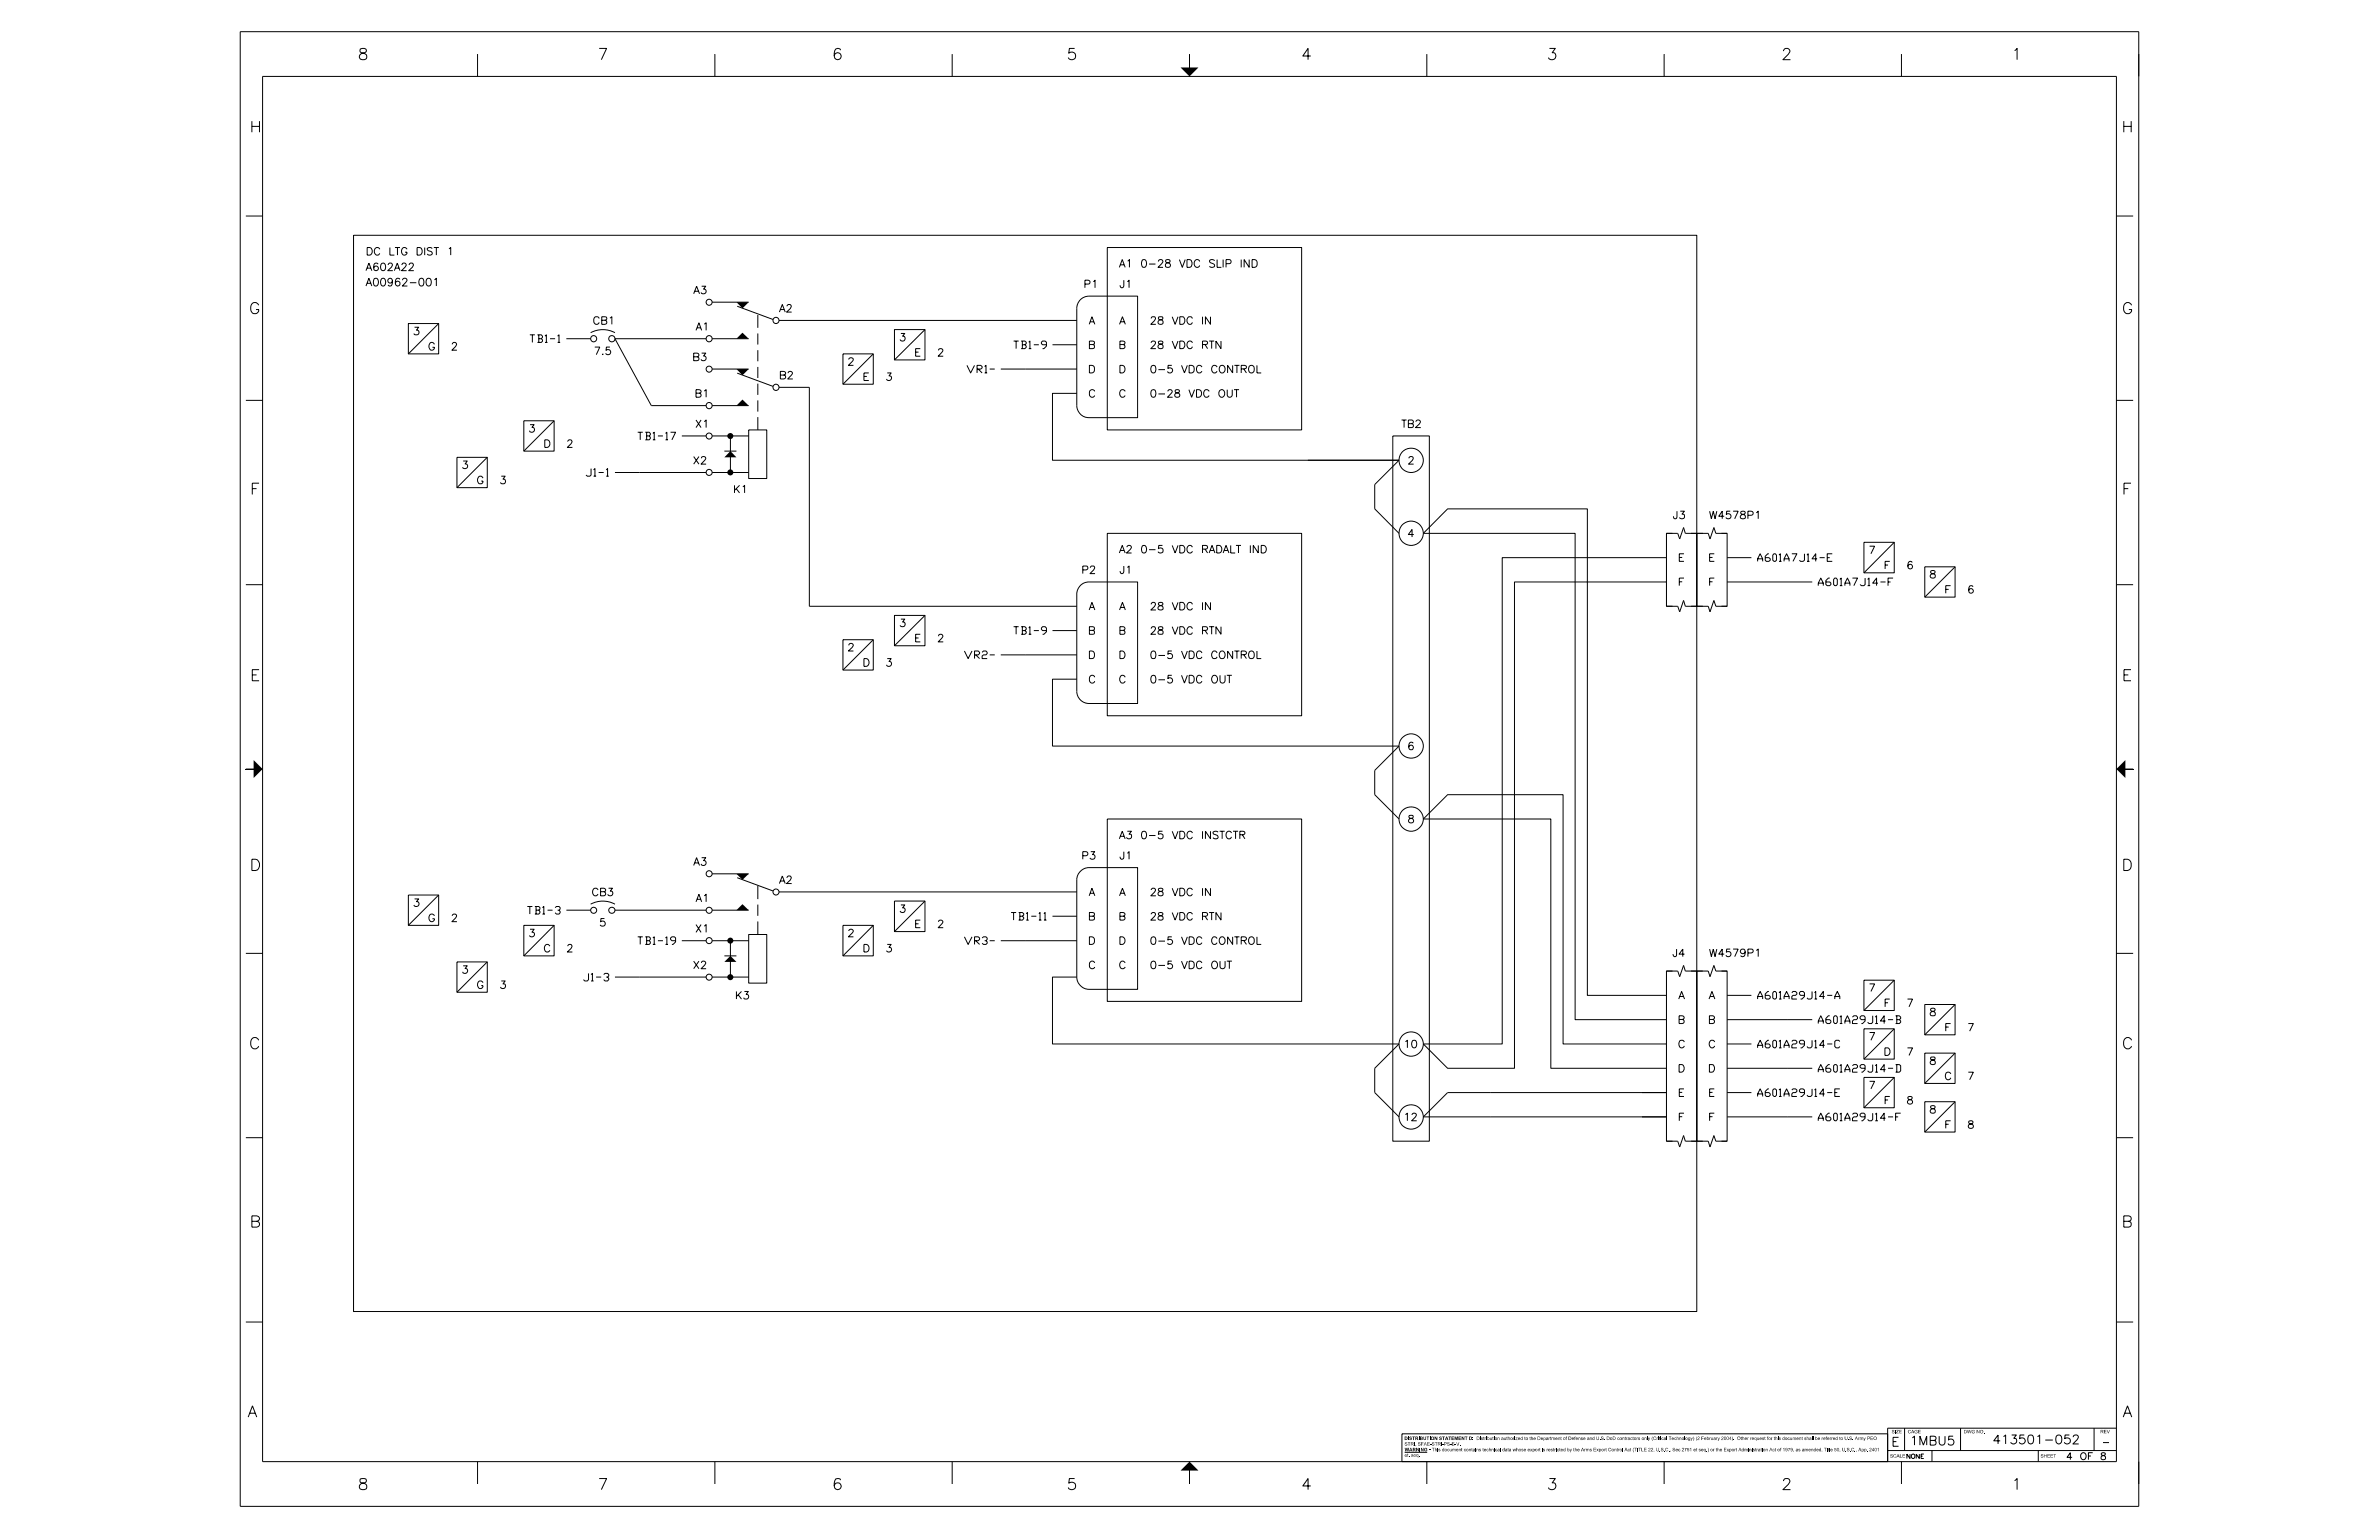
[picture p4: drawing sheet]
<svg xmlns="http://www.w3.org/2000/svg" width="432mm" height="279mm" viewBox="0 0 432 279" stroke-linecap="round" stroke-linejoin="round" font-family="sans-serif">
<defs><g id="words">
<g font-size="2">
<text x="64.9" y="10.8">8</text>
<text x="108.5" y="10.8">7</text>
<text x="193.6" y="10.8">5</text>
<text x="236.2" y="10.8">4</text>
<text x="280.8" y="10.8">3</text>
<text x="323.3" y="10.8">2</text>
<text x="365.1" y="10.8">1</text>
<text x="45.3" y="24">H</text>
<text x="385.1" y="24">H</text>
<text x="45.2" y="56.9">G</text>
<text x="385.1" y="56.9">G</text>
<text x="45.4" y="89.7">F</text>
<text x="385.1" y="89.7">F</text>
<text x="45.4" y="123.5">E</text>
<text x="385.1" y="123.5">E</text>
<text x="45.3" y="157.9">D</text>
<text x="385.1" y="157.9">D</text>
<text x="45.2" y="190.3">C</text>
<text x="385.1" y="190.3">C</text>
<text x="45.3" y="222.6">B</text>
<text x="385.1" y="222.6">B</text>
<text x="45" y="257.1">A</text>
<text x="385.3" y="257.1">A</text>
<text x="64.9" y="270.3">8</text>
<text x="108.5" y="270.3">7</text>
<text x="151" y="270.3">6</text>
<text x="193.6" y="270.3">5</text>
<text x="236.2" y="270.3">4</text>
<text x="280.8" y="270.3">3</text>
<text x="323.3" y="270.3">2</text>
<text x="365.1" y="270.3">1</text>
</g>
<g font-size="1.6">
<text x="343.3" y="262.4">E</text>
<text x="346.6" y="262.2">1MBU5</text>
<text x="361.6" y="262">413501-052</text>
</g>
<g font-size="1.4">
<text x="66.4" y="46.3">DC LTG DIST 1</text>
<text x="66.4" y="49.1">A602A22</text>
<text x="66.4" y="51.9">A00962-001</text>
<text x="125.9" y="53.3">A3</text>
<text x="196.7" y="52.2">P1</text>
<text x="203.1" y="48.5">A1 0-28 VDC SLIP IND</text>
<text x="203.2" y="52.2">J1</text>
<text x="107.6" y="58.8">CB1</text>
<text x="126.3" y="59.9">A1</text>
<text x="141.4" y="56.6">A2</text>
<text x="197.6" y="58.8">A</text>
<text x="203.1" y="58.8">A</text>
<text x="208.7" y="58.8">28 VDC IN</text>
<text x="74.9" y="60.8">3</text>
<text x="77.7" y="63.5">G</text>
<text x="81.8" y="63.5">2</text>
<text x="96.2" y="62.1">TB1-1</text>
<text x="107.8" y="64.3">7.5</text>
<text x="125.7" y="65.5">B3</text>
<text x="163.2" y="61.9">3</text>
<text x="165.9" y="64.6">E</text>
<text x="170.1" y="64.6">2</text>
<text x="184" y="63.2">TB1-9</text>
<text x="197.5" y="63.2">B</text>
<text x="203" y="63.2">B</text>
<text x="208.7" y="63.2">28 VDC RTN</text>
<text x="141.4" y="68.8">B2</text>
<text x="153.8" y="66.3">2</text>
<text x="156.6" y="69">E</text>
<text x="160.7" y="69">3</text>
<text x="175.5" y="67.7">VR1-</text>
<text x="197.5" y="67.7">D</text>
<text x="203" y="67.7">D</text>
<text x="208.7" y="67.7">0-5 VDC CONTROL</text>
<text x="126.1" y="72.1">B1</text>
<text x="126.1" y="77.6">X1</text>
<text x="197.5" y="72.1">C</text>
<text x="203" y="72.1">C</text>
<text x="208.7" y="72.1">0-28 VDC OUT</text>
<text x="254.3" y="77.6">TB2</text>
<text x="95.9" y="78.4">3</text>
<text x="98.6" y="81.2">D</text>
<text x="102.8" y="81.2">2</text>
<text x="115.7" y="79.8">TB1-17</text>
<text x="83.8" y="85">3</text>
<text x="86.5" y="87.8">G</text>
<text x="90.6" y="87.8">3</text>
<text x="106.4" y="86.4">J1-1</text>
<text x="125.7" y="84.2">X2</text>
<text x="133" y="89.4">K1</text>
<text x="255.5" y="84.2">2</text>
<text x="303.6" y="94.1">J3</text>
<text x="310.2" y="94.1">W4578P1</text>
<text x="203.1" y="100.3">A2 0-5 VDC RADALT IND</text>
<text x="255.4" y="97.4">4</text>
<text x="304.5" y="101.9">E</text>
<text x="310" y="101.9">E</text>
<text x="319" y="101.9">A601A7J14-E</text>
<text x="339.1" y="100.5">7</text>
<text x="196.3" y="104.1">P2</text>
<text x="203.2" y="104.1">J1</text>
<text x="304.5" y="106.3">F</text>
<text x="310" y="106.3">F</text>
<text x="330" y="106.3">A601A7J14-F</text>
<text x="341.9" y="103.2">F</text>
<text x="346" y="103.2">6</text>
<text x="350.2" y="104.9">8</text>
<text x="352.9" y="107.6">F</text>
<text x="163.2" y="113.7">3</text>
<text x="197.6" y="110.7">A</text>
<text x="203.1" y="110.7">A</text>
<text x="208.7" y="110.7">28 VDC IN</text>
<text x="153.8" y="118.1">2</text>
<text x="165.9" y="116.5">E</text>
<text x="170.1" y="116.5">2</text>
<text x="175" y="119.5">VR2-</text>
<text x="184" y="115.1">TB1-9</text>
<text x="197.5" y="115.1">B</text>
<text x="197.5" y="119.5">D</text>
<text x="203" y="115.1">B</text>
<text x="203" y="119.5">D</text>
<text x="208.7" y="115.1">28 VDC RTN</text>
<text x="208.7" y="119.5">0-5 VDC CONTROL</text>
<text x="156.5" y="120.9">D</text>
<text x="160.7" y="120.9">3</text>
<text x="197.5" y="123.9">C</text>
<text x="203" y="123.9">C</text>
<text x="208.7" y="123.9">0-5 VDC OUT</text>
<text x="255.5" y="149.3">8</text>
<text x="196.3" y="155.9">P3</text>
<text x="203.1" y="152.2">A3 0-5 VDC INSTCTR</text>
<text x="203.2" y="155.9">J1</text>
<text x="125.9" y="157">A3</text>
<text x="141.4" y="160.3">A2</text>
<text x="74.9" y="164.5">3</text>
<text x="77.7" y="167.2">G</text>
<text x="81.8" y="167.2">2</text>
<text x="95.7" y="165.8">TB1-3</text>
<text x="107.4" y="162.5">CB3</text>
<text x="126.3" y="163.6">A1</text>
<text x="163.2" y="165.6">3</text>
<text x="183.5" y="166.9">TB1-11</text>
<text x="197.5" y="166.9">B</text>
<text x="197.6" y="162.5">A</text>
<text x="203" y="166.9">B</text>
<text x="203.1" y="162.5">A</text>
<text x="208.7" y="162.5">28 VDC IN</text>
<text x="208.7" y="166.9">28 VDC RTN</text>
<text x="95.9" y="170">3</text>
<text x="98.6" y="172.7">C</text>
<text x="102.8" y="172.7">2</text>
<text x="108.7" y="168">5</text>
<text x="115.7" y="171.3">TB1-19</text>
<text x="126.1" y="169.1">X1</text>
<text x="153.8" y="170">2</text>
<text x="156.5" y="172.7">D</text>
<text x="160.7" y="172.7">3</text>
<text x="165.9" y="168.3">E</text>
<text x="170.1" y="168.3">2</text>
<text x="175" y="171.3">VR3-</text>
<text x="197.5" y="171.3">D</text>
<text x="203" y="171.3">D</text>
<text x="208.7" y="171.3">0-5 VDC CONTROL</text>
<text x="303.5" y="173.6">J4</text>
<text x="310.2" y="173.6">W4579P1</text>
<text x="83.8" y="176.6">3</text>
<text x="86.5" y="179.3">G</text>
<text x="90.6" y="179.3">3</text>
<text x="105.9" y="178">J1-3</text>
<text x="125.7" y="175.8">X2</text>
<text x="197.5" y="175.8">C</text>
<text x="203" y="175.8">C</text>
<text x="208.7" y="175.8">0-5 VDC OUT</text>
<text x="339.1" y="179.9">7</text>
<text x="133.4" y="181.3">K3</text>
<text x="304.5" y="185.7">B</text>
<text x="304.6" y="181.3">A</text>
<text x="310" y="185.7">B</text>
<text x="310.1" y="181.3">A</text>
<text x="319" y="181.3">A601A29J14-A</text>
<text x="330" y="185.7">A601A29J14-B</text>
<text x="350.2" y="184.3">8</text>
<text x="254.7" y="190.1">10</text>
<text x="304.5" y="190.1">C</text>
<text x="310" y="190.1">C</text>
<text x="319" y="190.1">A601A29J14-C</text>
<text x="339.1" y="188.7">7</text>
<text x="341.9" y="191.5">D</text>
<text x="346" y="191.5">7</text>
<text x="352.9" y="187.1">F</text>
<text x="357.1" y="187.1">7</text>
<text x="304.5" y="194.5">D</text>
<text x="310" y="194.5">D</text>
<text x="330" y="194.5">A601A29J14-D</text>
<text x="339.1" y="197.5">7</text>
<text x="350.2" y="193.1">8</text>
<text x="352.9" y="195.9">C</text>
<text x="357.1" y="195.9">7</text>
<text x="254.7" y="203.3">12</text>
<text x="304.5" y="198.9">E</text>
<text x="304.5" y="203.3">F</text>
<text x="310" y="198.9">E</text>
<text x="310" y="203.3">F</text>
<text x="319" y="198.9">A601A29J14-E</text>
<text x="330" y="203.3">A601A29J14-F</text>
<text x="341.9" y="200.3">F</text>
<text x="346" y="200.3">8</text>
<text x="350.2" y="202">8</text>
<text x="352.9" y="204.7">F</text>
<text x="357.1" y="204.7">8</text>
</g>
<g font-size="1.3">
<text x="381.5" y="262.3">-</text>
<text x="375" y="264.8">4 OF 8</text>
</g>
<text font-size=".8" x="346" y="264.6">NONE</text>
<g font-size=".6">
<text x="254.9" y="261.3">DISTRIBUTION STATEMENT D:Distribution authorized to the Department of Defense and U.S. DoD contractors only (Critical Technology) (2 February 2004).</text>
<text x="254.9" y="262.3">STRI, SFAE-STRI-PS-E-V.</text>
<text x="255" y="263.3">WARNING - This document contains technical data whose export is restricted by the Arms Export Control Act (TITLE 22, U.S.C., Sec 2751 et seq.) or the Export Administration Act of 1979, as amended, Title 50, U.S.C., App. 2401</text>
<text x="315.7" y="261.3">Other request for this document shall be referred to U.S. Army PEO</text>
<text x="343.3" y="260">SIZE</text>
<text x="346.3" y="260">CAGE</text>
<text x="356.4" y="260">DWG NO.</text>
<text x="381.2" y="260">REV</text>
<text x="254.9" y="264.3">et. seq.</text>
<text x="343" y="264.4">SCALE</text>
<text x="370.4" y="264.4">SHEET</text>
</g>
</g></defs>
<g fill="none" stroke="#000" stroke-width=".18">
<path d="M43.6 5.8h344.6v267.5h-344.6zM47.7 13.9h336.4v251.3h-336.4zM86.7 9.8v4.1M129.8 9.8v4.1M152.6 9.1a.57 .57 0 0 0-.6-.3 .57 .57 0 0 0-.5 .4 1.45 1.45 0 0 0 .2 1.5 .64 .64 0 0 0 .9-.3 .64 .64 0 0 0-.4-.8 .64 .64 0 0 0-.8 .6M172.8 9.8v4.1M215.9 9.8v4.1M259 9.8v4.1M302 9.8v4.1M345.1 9.8v4.1M44.6 39.2h3.1M384.1 39.2h3.1"/>
<path d="M64.2 42.7h243.8v195.2h-243.8zM74.1 58.7h5.5v5.5h-5.5zM79.6 58.7l-5.5 5.5M129.3 54.8h6.6M133.8 55.6l6.5 2.4M137.5 57.1v2.4M141.4 58.1h54M162.3 59.8h5.6v5.5h-5.6zM167.9 59.8l-5.6 5.5M196.1 54.4a2.22 2.22 0 0 1 1.6-.7h8.8v22.1h-8.8a2.23 2.23 0 0 1-2.3-2.2v-17.6l.2-.7zM201 44.9h35.3v33.1h-35.3zM44.6 72.6h3.1"/>
<path d="M95.1 76.3h5.5v5.5h-5.5zM100.6 76.3l-5.5 5.5M102.8 61.5h4.4M107.2 60.4a4.7 4.7 0 0 1 4.4 0M111.6 61.5l6.6 12.1h10M111.6 61.5h16.6M123.8 79.1h4.4M129.3 73.6h6.6M129.3 61.5h6.6M129.3 67h6.6M129.3 79.1h6.6M132.6 79.1v6.6"/>
<path d="M133.8 67.7l6.5 2.4M135.9 78h3.3v8.8h-3.3zM137.5 60.5v2M137.5 63.5v2M137.5 66.6v2M137.5 69.6v2M137.5 72.6v2.1M137.5 75.7v2.3M141.4 70.3h5.5v39.7h48.5M153 64.2h5.5v5.5h-5.5zM158.5 64.2l-5.5 5.5M181.6 67h13.8"/>
<path d="M191 62.5h4.4M195.4 71.4h-4.4v12.1h62.9M252.8 79.1h6.6v127.9h-6.6zM384.1 72.6h3.1M82.9 83h5.5v5.5h-5.5zM88.4 83l-5.5 5.5M111.6 85.7h16.6M129.3 85.7h6.6M131.5 81.8h2.2M201 96.8h35.3v33.1h-35.3zM237.4 83.5h16.5M253.9 83.5l-4.4 4.4v4.4l4.4 4.5"/>
<path d="M258.3 96.8h27.6v88.2h16.6M258.3 96.8l4.4-4.5h25.4v88.3h14.4M302.5 96.8h2l.4 1 .7-2.1 .3 1.1h4.2l.3 1 .7-2.1 .3 1.1h2.1M303.6 96.8h-1.1v13.2h1.1M307 96.8h1v13.2h-1M309.1 96.8h-1.1v13.2h1.1M312.5 96.8h1v13.2h-1M338.3 98.4h5.5v5.5h-5.5zM343.8 98.4l-5.5 5.5M44.6 106.1h3.1M153 116.1h5.5v5.5h-5.5zM158.5 116.1l-5.5 5.5"/>
<path d="M162.3 111.7h5.6v5.5h-5.6zM167.9 111.7l-5.6 5.5M181.6 118.8h13.8M191 114.4h4.4M196.1 106.2a2.07 2.07 0 0 1 1.6-.6h8.8v22h-8.8a2.23 2.23 0 0 1-2.3-2.2v-17.6l.2-.7zM302.5 105.6h-27.6v88.2h-12.2l-4.4-4.4M302.5 110h2l.4 1 .7-2.1 .3 1.1h4.2l.3 1 .7-2.1 .3 1.1h2.1M302.5 101.2h-29.8v88.2h-14.4M313.5 101.2h4.4M313.5 105.6h15.4M349.4 102.8h5.5v5.5h-5.5zM354.9 102.8l-5.5 5.5"/>
<path d="M358.1 106.5a.39 .39 0 0 0-.6-.2l-.1 .2a.78 .78 0 0 0 .3 1.1 .42 .42 0 0 0 .5-.4 .42 .42 0 0 0-.4-.4 .42 .42 0 0 0-.5 .4M384.1 106.1h3.1M44.6 139.5h3.1M195.4 123.2h-4.4v12.2h62.9l-4.4 4.4v4.4l4.4 4.4M256.5 134.9a.36 .36 0 0 0-.6-.2 .77 .77 0 0 0 .3 1.3 .42 .42 0 0 0 .3-.4 .42 .42 0 0 0-.4-.4 .42 .42 0 0 0-.4 .4M384.1 139.5h3.1M129.3 158.5h6.6M133.8 159.2l6.5 2.4M196.1 158.1l.9-.6 .7-.1h8.8v22.1h-8.8a2.29 2.29 0 0 1-2.3-2.2v-17.7l.2-.7zM201 148.6h35.3v33.1h-35.3zM258.3 148.6h23.2v45.2h21M258.3 148.6l4.4-4.4h21v45.2h18.8"/>
<path d="M44.6 173h3.1M74.1 162.4h5.5v5.5h-5.5zM79.6 162.4l-5.5 5.5M82.9 174.5h5.5v5.5h-5.5zM88.4 174.5l-5.5 5.5M95.1 167.9h5.5v5.5h-5.5zM100.6 167.9l-5.5 5.5M102.8 165.1h4.4M107.2 164a4.7 4.7 0 0 1 4.4 0M111.6 177.3h16.6M111.6 165.1h16.6M123.8 170.7h4.4"/>
<path d="M129.3 177.3h6.6M129.3 170.7h6.6M129.3 165.1h6.6M131.5 173.4h2.2M132.6 170.7v6.6M135.9 169.5h3.3v8.9h-3.3zM137.5 160.7v2.4M137.5 164.1v2.1M137.5 167.2v2.3M141.4 161.8h54M153 167.9h5.5v5.5h-5.5zM158.5 167.9l-5.5 5.5"/>
<path d="M162.3 163.5h5.6v5.5h-5.6zM167.9 163.5l-5.6 5.5M181.6 170.7h13.8M191 166.2h4.4M195.4 177.3h-4.4v12.1h62.9l-4.4 4.4v4.4l4.4 4.4M302.5 176.2h2l.4 1 .7-2 .3 1h4.2l.3 1 .7-2 .3 1h2.1M303.6 176.2h-1.1v30.8h1.1M307 176.2h1v30.8h-1M309.1 176.2h-1.1v30.8h1.1M312.5 176.2h1v30.8h-1M338.3 177.8h5.5v5.5h-5.5zM343.8 177.8l-5.5 5.5"/>
<path d="M384.1 173h3.1M302.5 198.2h-39.8l-4.4 4.4M313.5 198.2h4.4M313.5 180.6h4.4M313.5 189.4h4.4M313.5 185h15.4M313.5 193.8h15.4M338.3 186.7h5.5v5.5h-5.5zM338.3 195.5h5.5v5.5h-5.5zM342.2 181.9h.5M343 181.3h-.8v1.4M343.8 186.7l-5.5 5.5"/>
<path d="M343.8 195.5l-5.5 5.5M346.2 181.3h.9l-.6 1.4M349.4 182.2h5.5v5.5h-5.5zM349.4 191.1h5.5v5.5h-5.5zM349.4 199.9h5.5v5.5h-5.5zM354.9 182.2l-5.5 5.5M354.9 191.1l-5.5 5.5M354.9 199.9l-5.5 5.5M44.6 206.4h3.1M258.3 202.6h44.2M302.5 207h2l.4 1.1 .7-2.1 .3 1h4.2l.3 1.1 .7-2.1 .3 1h2.1M313.5 202.6h15.4"/>
<path d="M384.1 206.4h3.1M44.6 239.9h3.1M384.1 239.9h3.1M345.7 259.1v4.1M355.8 259.1v4.1M380.1 259.1v4.1M384.1 259.1h-41.5v6.1M86.7 265.2v4M129.8 265.2v4M172.8 265.2v4M215.9 265.2v4M254.5 260.1h88.1v5.1h-88.1z"/>
<path d="M255 263.5h4M259 265.2v4M302 265.2v4M342.6 263.2h41.5M345.1 265.2v4M350.7 263.2v2M370 263.2v2"/>
<circle cx="128.7" cy="54.8" r=".55"/>
<circle cx="140.8" cy="58.1" r=".56"/>
<circle cx="107.7" cy="61.5" r=".56"/>
<circle cx="111.1" cy="61.5" r=".57"/>
<circle cx="128.7" cy="61.5" r=".56"/>
<circle cx="128.7" cy="73.6" r=".56"/>
<circle cx="128.7" cy="67" r=".55"/>
<circle cx="128.7" cy="79.1" r=".55"/>
<circle cx="140.8" cy="70.3" r=".56"/>
<circle cx="128.7" cy="85.7" r=".55"/>
<circle cx="256.1" cy="83.5" r="2.21"/>
<circle cx="256.1" cy="96.8" r="2.2"/>
<circle cx="256.1" cy="135.4" r="2.21"/>
<circle cx="128.7" cy="158.5" r=".54"/>
<circle cx="256.1" cy="148.6" r="2.21"/>
<circle cx="107.8" cy="165.2" r=".55"/>
<circle cx="111.1" cy="165.2" r=".56"/>
<circle cx="128.7" cy="177.3" r=".54"/>
<circle cx="128.7" cy="165.2" r=".54"/>
<circle cx="128.7" cy="170.7" r=".54"/>
<circle cx="140.8" cy="161.8" r=".54"/>
<circle cx="256.1" cy="189.4" r="2.21"/>
<circle cx="256.1" cy="202.6" r="2.21"/>
</g>
<g fill="#000">
<path d="M214.3 12.2h3.2l-1.6 1.7zM215.8 10.6h.2v1.6h-.2zM133.7 54.8h2.2l-1.1 1.2zM133.7 67h2.2l-1.1 1.1zM133.7 73.6l1.1-1.1 1.1 1.1zM133.7 61.5l1.1-1.1 1.1 1.1zM132.6 81.8l1.1 1.2h-2.2zM44.4 139.5h1.6v.1h-1.6zM385.8 139.5h1.6v.1h-1.6zM46 137.9l1.7 1.6-1.7 1.6zM133.7 158.5h2.2l-1.1 1.1zM384.1 139.5l1.7-1.6v3.2z"/>
<path d="M132.6 173.4l1.1 1.1h-2.2zM133.7 165.1l1.1-1.1 1.1 1.1zM215.9 265.2l1.6 1.6h-3.2zM215.8 266.8h.2v1.6h-.2z"/>
<path d="M255.5 263.7l.1 .1v.5h-.1z" fill-rule="evenodd"/>
<path d="M315.3 261a.31 .31 0 0 0 .6 0 .31 .31 0 0 0-.6 0zM315.4 261a.23 .23 0 0 1 .4 0 .23 .23 0 0 1-.4 0z" fill-rule="evenodd"/>
<circle cx="132.6" cy="79.1" r=".55"/>
<circle cx="132.6" cy="85.7" r=".55"/>
<circle cx="132.6" cy="170.7" r=".55"/>
<circle cx="132.6" cy="177.3" r=".55"/>
</g>
<use href="#words"/>
</svg>
